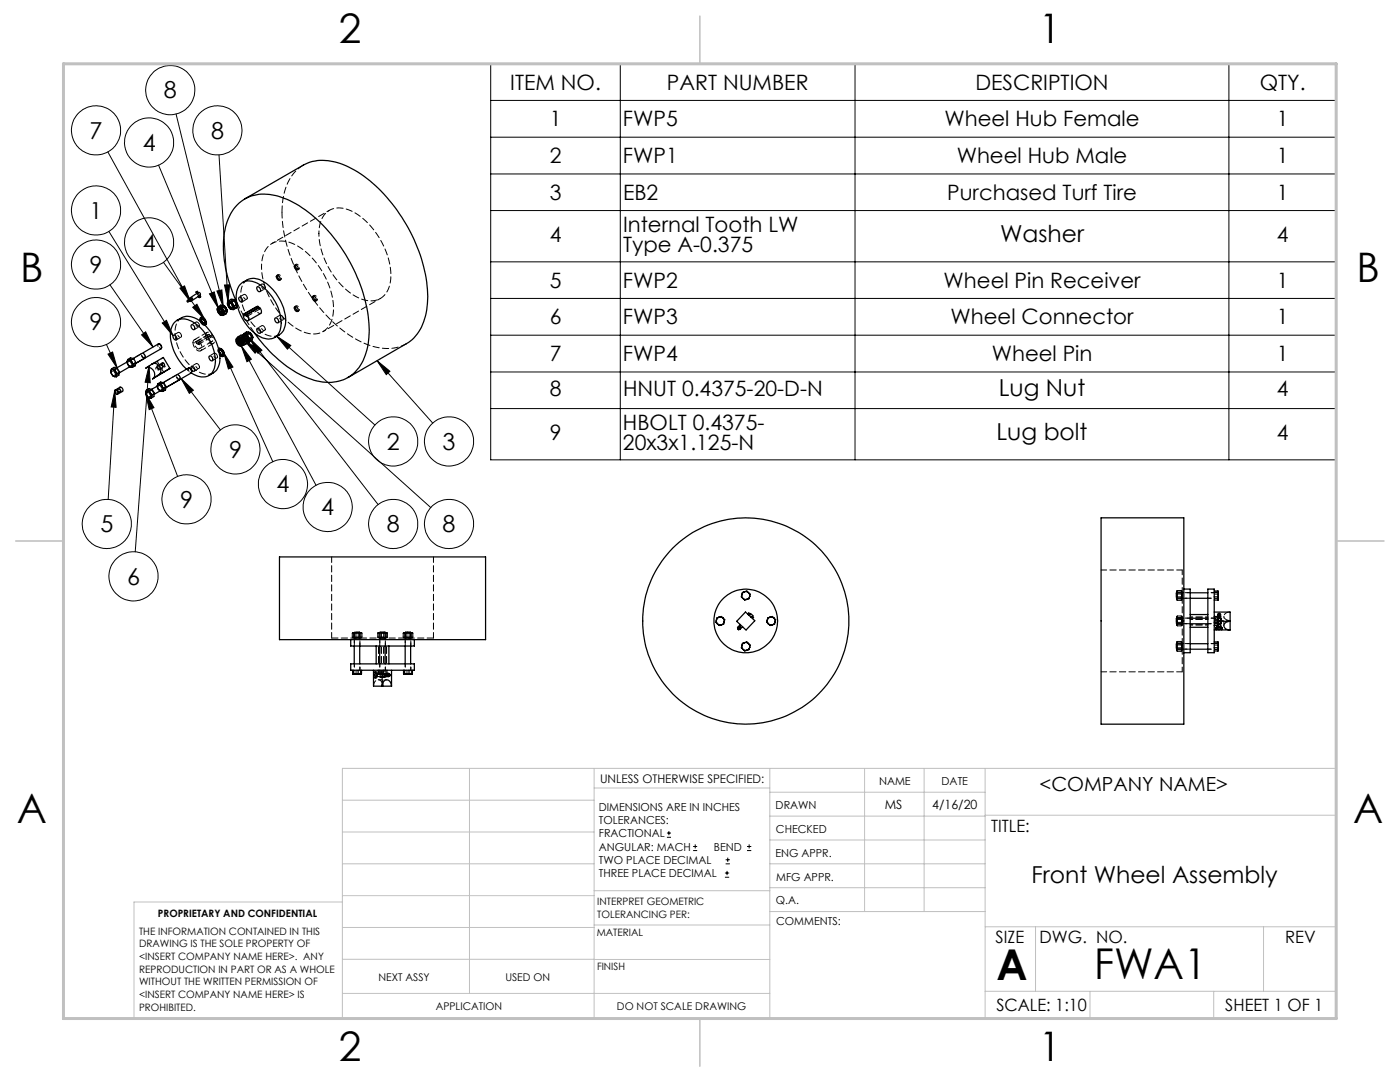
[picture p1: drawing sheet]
<svg xmlns="http://www.w3.org/2000/svg" width="279mm" height="216mm" viewBox="0 0 279 216" stroke-linecap="round" stroke-linejoin="round" font-family="sans-serif">
<defs><g id="words">
<g font-size="8.5">
<text x="198.9" y="195.5">A</text>
<text x="218.4" y="195.4">FWA1</text>
</g>
<g font-size="8.1">
<text x="67.6" y="8.5">2</text>
<text x="207.3" y="8.5">1</text>
<text x="4" y="56.2">B</text>
<text x="270.7" y="56.2">B</text>
<text x="3.3" y="164.1">A</text>
<text x="270" y="164.1">A</text>
<text x="67.6" y="211.7">2</text>
<text x="207.3" y="211.7">1</text>
</g>
<g font-size="4.7">
<text x="32.7" y="19.6">8</text>
<text x="17.9" y="27.7">7</text>
<text x="42.1" y="27.7">8</text>
<text x="28.5" y="30.1">4</text>
<text x="17.9" y="43.6">1</text>
<text x="28.5" y="50">4</text>
<text x="199.6" y="48.4">Washer</text>
<text x="17.9" y="54.4">9</text>
<text x="17.9" y="65.9">9</text>
<text x="199.3" y="79.1">Lug Nut</text>
<text x="77.2" y="89.7">2</text>
<text x="88.3" y="89.7">3</text>
<text x="198.9" y="87.9">Lug bolt</text>
<text x="45.7" y="91.3">9</text>
<text x="36" y="101.3">9</text>
<text x="55.2" y="98.3">4</text>
<text x="20" y="106.2">5</text>
<text x="64.1" y="102.8">4</text>
<text x="77.2" y="106.2">8</text>
<text x="88.3" y="106.2">8</text>
<text x="25.4" y="116.7">6</text>
<text x="205.8" y="176.3">Front Wheel Assembly</text>
</g>
<g font-size="4.2">
<text x="101.8" y="17.9">ITEM NO.</text>
<text x="133.1" y="17.9">PART NUMBER</text>
<text x="194.7" y="17.9">DESCRIPTION</text>
<text x="251.4" y="17.9">QTY.</text>
<text x="109.7" y="25.2">1</text>
<text x="124.3" y="25.2">FWP5</text>
<text x="188.5" y="25.2">Wheel Hub Female</text>
<text x="254.8" y="25.2">1</text>
<text x="109.7" y="32.5">2</text>
<text x="124.3" y="32.5">FWP1</text>
<text x="190.9" y="32.5">Wheel Hub Male</text>
<text x="254.8" y="32.5">1</text>
<text x="109.7" y="39.9">3</text>
<text x="124.3" y="39.9">EB2</text>
<text x="189" y="39.9">Purchased Turf Tire</text>
<text x="254.8" y="39.9">1</text>
<text x="124.3" y="46.2">Internal Tooth LW</text>
<text x="109.7" y="48.2">4</text>
<text x="124.3" y="50.3">Type A-0.375</text>
<text x="254.8" y="48.2">4</text>
<text x="109.7" y="57.4">5</text>
<text x="124.3" y="57.4">FWP2</text>
<text x="188.3" y="57.4">Wheel Pin Receiver</text>
<text x="254.8" y="57.4">1</text>
<text x="109.7" y="64.7">6</text>
<text x="124.3" y="64.7">FWP3</text>
<text x="189.7" y="64.7">Wheel Connector</text>
<text x="254.8" y="64.7">1</text>
<text x="109.7" y="72.1">7</text>
<text x="124.3" y="72.1">FWP4</text>
<text x="197.9" y="72.1">Wheel Pin</text>
<text x="254.8" y="72.1">1</text>
<text x="109.7" y="79">8</text>
<text x="124.3" y="79">HNUT 0.4375-20-D-N</text>
<text x="254.8" y="79">4</text>
<text x="109.7" y="87.8">9</text>
<text x="124.3" y="85.7">HBOLT 0.4375-</text>
<text x="124.3" y="89.8">20x3x1.125-N</text>
<text x="254.8" y="87.8">4</text>
</g>
<text font-size="3.9" x="207.5" y="157.8">&lt;COMPANY NAME&gt;</text>
<g font-size="3.4">
<text x="197.8" y="166">TITLE:</text>
<text x="198.7" y="188.1">SIZE</text>
<text x="207.5" y="188.1">DWG. NO.</text>
<text x="256.5" y="188.2">REV</text>
<text x="198.8" y="201.7">SCALE: 1:10</text>
<text x="244.5" y="201.7">SHEET 1 OF 1</text>
</g>
<g font-size="2.5">
<text x="176.6" y="161.4">MS</text>
<text x="186.1" y="161.4">4/16/20</text>
</g>
<text font-size="2.4" x="119.8" y="156.2">UNLESS OTHERWISE SPECIFIED:</text>
<g font-size="2.2">
<text x="119.5" y="161.8">DIMENSIONS ARE IN INCHES</text>
<text x="154.8" y="161.4">DRAWN</text>
<text x="175.4" y="156.6">NAME</text>
<text x="187.9" y="156.7">DATE</text>
<text x="119.5" y="164.4">TOLERANCES:</text>
<text x="119.5" y="167.1">FRACTIONAL</text>
<text x="154.9" y="166.3">CHECKED</text>
<text x="119.5" y="169.7">ANGULAR: MACH</text>
<text x="119.5" y="172.4">TWO PLACE DECIMAL</text>
<text x="142.5" y="169.7">BEND</text>
<text x="154.8" y="170.9">ENG APPR.</text>
<text x="119.5" y="175">THREE PLACE DECIMAL</text>
<text x="154.9" y="175.7">MFG APPR.</text>
<text x="154.9" y="180.4">Q.A.</text>
<text x="154.9" y="184.6">COMMENTS:</text>
</g>
<g font-size="2.1">
<text x="75.5" y="195.7">NEXT ASSY</text>
<text x="100.9" y="195.7">USED ON</text>
<text x="86.9" y="201.5">APPLICATION</text>
<text x="123.1" y="201.6">DO NOT SCALE DRAWING</text>
</g>
<g font-size="2">
<text x="31.5" y="182.9">PROPRIETARY AND CONFIDENTIAL</text>
<text x="119.2" y="180.6">INTERPRET GEOMETRIC</text>
<text x="119.2" y="183.1">TOLERANCING PER:</text>
<text x="27.8" y="186.5">THE INFORMATION CONTAINED IN THIS</text>
<text x="27.8" y="189">DRAWING IS THE SOLE PROPERTY OF</text>
<text x="27.8" y="191.6">&lt;INSERT COMPANY NAME HERE&gt;. ANY</text>
<text x="119.1" y="186.7">MATERIAL</text>
<text x="27.8" y="194.1">REPRODUCTION IN PART OR AS A WHOLE</text>
<text x="27.8" y="196.6">WITHOUT THE WRITTEN PERMISSION OF</text>
<text x="119.1" y="193.5">FINISH</text>
<text x="27.8" y="199.1">&lt;INSERT COMPANY NAME HERE&gt; IS</text>
<text x="27.8" y="201.7">PROHIBITED.</text>
</g>
</g></defs>
<g fill="none" stroke="#000" stroke-width=".2">
<path d="M97.9 12.7h168.8v79.1h-168.8zM123.8 12.7v79.1M170.6 12.7v79.1M245.3 12.7v79.1M21.5 30.3l16.5 29.8M31.6 32.9l12 28.6M35.1 22.8l9.5 38.4M43.7 30.9l1.8 29.2M97.9 27.4h168.8M97.9 34.7h168.8M97.9 20h168.8M21.7 46.2l12.8 20.8"/>
<path d="M21.9 56.8l8.7 12.5M32.6 52.4l8.2 11.3M35.9 57.5l.9-.5 1.2 3.1zM41.8 58.6l1-.4 .8 3.3zM43.3 58.1l1-.2 .3 3.3zM44.8 56.9l1-.1-.3 3.3zM97.9 42h168.8M97.9 52.2h168.8M97.9 59.5h168.8M21.2 68.7l2.2 4.7M21.6 70.7l.9-.5 .9 3.2zM22.9 78l.3 3.3-1-.1z"/>
<path d="M22.9 78l-1.3 21.7M28.3 66.8l.8-.6 1.5 3.1zM29.1 78.5l1.6 2.9-.9 .3zM29.1 78.5l6.4 16.6M29.7 73l.3 3.4-1-.1zM29.7 73l-2.7 37.1M32.4 64.5l.8-.6 1.3 3.1zM36.2 75.6l2.4 2.3-.8 .6zM36.2 75.6l7.8 10.2M38.5 61.3l.8-.6 1.5 3zM44.7 70.4l1.8 2.8-.9 .4zM44.7 70.4l9.7 21.7"/>
<path d="M48.2 69l2 2.7-.9 .5zM48.2 69l14.9 27.8M48.8 67.9l2.8 1.8-.7 .8zM48.8 67.9l37.2 33.4M49.8 67.6l2.5 2.3-.8 .6zM49.8 67.6l25.7 33.1M55.2 67.1l2.8 1.8-.6 .8zM55.2 67.1l19.6 17.7M75.2 72l2.6 2.1-.7 .7zM75.2 72l11.2 12.4M97.9 66.9h168.8M97.9 74.2h168.8"/>
<path d="M97.9 81.5h168.8M133.1 167.1h.8M133.1 166.2h.8M133.5 165.8v.9M138.3 169.7h.8M138.3 168.9h.8M138.7 168.5v.8M144.7 175h.8M144.7 174.2h.8M144.8 172.4h.9M144.8 171.6h.9M145.1 173.8v.8"/>
<path d="M145.2 171.1v.9M149.1 169.7h.8M149.1 168.9h.8M149.5 168.5v.8"/>
<circle cx="34" cy="18" r="4.9"/>
<circle cx="19.2" cy="26" r="4.9"/>
<circle cx="29.8" cy="28.4" r="4.9"/>
<circle cx="43.4" cy="26" r="4.9"/>
<circle cx="19.2" cy="52.8" r="4.9"/>
<circle cx="19.2" cy="42" r="4.9"/>
<circle cx="29.8" cy="48.4" r="4.9"/>
<circle cx="19.2" cy="64.3" r="4.9"/>
<circle cx="37.2" cy="99.6" r="4.9"/>
<circle cx="47" cy="89.7" r="4.9"/>
<circle cx="56.5" cy="96.6" r="4.9"/>
<circle cx="78.5" cy="88.1" r="4.9"/>
<circle cx="89.6" cy="88.1" r="4.9"/>
<circle cx="21.3" cy="104.6" r="4.9"/>
<circle cx="26.6" cy="115" r="4.9"/>
<circle cx="65.4" cy="101.2" r="4.9"/>
<circle cx="78.5" cy="104.6" r="4.9"/>
<circle cx="89.6" cy="104.6" r="4.9"/>
</g>
<g fill="none" stroke="#c0c0c0" stroke-width=".2">
<path d="M68.3 159.7h50.3M93.7 153.3v44.9M118.6 153.3v49.9M118.6 157.2h35M153.6 153.3v49.9M153.6 158.1h43M172.5 153.3v28.6M184.4 153.3v28.6M196.6 153.3v49.9M68.3 180h-41.6v23.2h240v-49.9h-198.4v49.9M68.3 166h50.3M68.3 178.7h50.3"/>
<path d="M68.3 172.4h50.3M118.6 177.7h35M153.6 162.8h43M153.6 177.1h43M153.6 172.4h43M153.6 167.6h43M196.6 162.7h70.1M68.3 198.2h85.3M68.3 191.4l85.3 .1M68.3 185.1h50.3M118.6 184.6h35M153.6 181.9h43"/>
<path d="M196.6 184.9h70.1M196.6 197.8h70.1M206.7 184.9v12.9M217.5 197.8v5.4M242.2 197.8v5.4M252.2 184.9v12.9"/>
</g>
<path d="M139.7 3.2v9.5M3.1 107.9h9.6M266.7 107.9h9.5M139.7 203.2v9.6" fill="none" stroke="#c0c0c0" stroke-width=".3"/>
<path d="M12.7 12.7h254v190.5h-254z" fill="none" stroke="#c0c0c0" stroke-width=".6"/>
<path d="M44.8 56.9l1-.1-.3 3.3zM48.2 69l2 2.7-.9 .5zM55.2 67.1l2.8 1.8-.6 .8zM75.2 72l2.6 2.1-.7 .7zM29.1 78.5l1.6 2.9-.9 .3zM22.9 78l.3 3.3-1-.1zM29.7 73l.3 3.4-1-.1zM32.4 64.5l.8-.6 1.3 3.1zM35.9 57.5l.9-.5 1.2 3.1zM36.2 75.6l2.4 2.3-.8 .6zM28.3 66.8l.8-.6 1.5 3.1zM21.6 70.7l.9-.5 .9 3.2zM44.7 70.4l1.8 2.8-.9 .4zM49.8 67.6l2.5 2.3-.8 .6zM48.8 67.9l2.8 1.8-.7 .8zM43.3 58.1l1-.2 .3 3.3zM41.8 58.6l1-.4 .8 3.3zM38.5 61.3l.8-.6 1.5 3z" fill="#000"/>
<g fill="none" stroke="#000" stroke-width=".25">
<path d="M48.9 39.7l11.6-6.8a10 10 0 0 1 9.7 .8 30.7 30.7 0 0 1 12.8 14.9 23.6 23.6 0 0 1 1.9 14.4 8.6 8.6 0 0 1-3.8 5.6l-11.7 6.8M37.5 59.9l-.2 .2 .1 .2 .2-.2M37.5 59.9v.2h.1M37.7 59.8h.2l.1 .2h-.1M37.8 59.8l-.3 .1M37.9 60l-.3 .1M39.1 58.3l.3-.2 .1 .3-.2 .2zM39.3 58.6l-1.6 1-.1 .3M39.6 59.1l-1.5 1h-.4M39.8 59.4l.2-.2zM39.9 58.9l.1 .3M39.9 58.9l-.3 .2 .2 .3"/>
<path d="M46.8 59.9l.3 .4M46.8 59.9l-.7-.2-.5 .3M46.8 59.9l-.6 .3M47.8 59.3a.6 .6 0 0 1 .5 .3 .6 .6 0 0 1-.1 .7l-.2-.1a.65 .65 0 0 1-.2-.9zM48.4 56.3l1-.5a3.3 3.3 0 0 1 3.4 .6 9.5 9.5 0 0 1 4.1 8.6 2.75 2.75 0 0 1-1.2 1.9l-.9 .4M51.3 57.2a.6 .6 0 0 1 .6 .4 .6 .6 0 0 1-.1 .6 .68 .68 0 0 1-.5-1zM55.2 55a.55 .55 0 0 1 .6 .3 .55 .55 0 0 1-.1 .7 .74 .74 0 0 1-.5-1zM55.4 54.9v.1a.75 .75 0 0 0 .5 .8M58.8 52.9a.6 .6 0 0 1 .6 .3 .6 .6 0 0 1-.1 .7 .68 .68 0 0 1-.5-1zM59 52.9a.74 .74 0 0 0 .5 .8M62.4 59.2a.58 .58 0 0 1 .6 .2 .58 .58 0 0 1-.1 .7h-.1a.74 .74 0 0 1-.4-.9zM62.6 59.1l.1 .5 .4 .4"/>
<path d="M22.1 73.9l.2 .8M22.3 73.6l.2 .1M22.3 73.6l-.2 .3M22.3 74.7l.5 .4M22.5 73.7l.6 .5M22.5 73.7h-.2l-.2 .2M22.5 73.7h.4M22.8 75.1l.4 .1M22.9 73.7l.2 .5M23 77.9a.48 .48 0 0 1 .5 .2 .48 .48 0 0 1-.2 .6l-.2-.1a.6 .6 0 0 1-.1-.7zM23 77.9l1-.6a.56 .56 0 0 1 .4 .8l-1 .6M23.1 74.2l.3 .3"/>
<path d="M23.1 74.2l.1 .7M23.2 74.9l-.1 .2h-.3M23.2 74.9v.3M23.4 74.5l-.2 .4M23.4 73.4l-.5 .3M23.4 73.4l.4 .8M23.4 73.4l-.6-.1-.5 .3M23.8 74.2l-.4 .3M23.8 74.2l-.1 .7-.5 .3M25.4 72.1l.2 .7M25.4 72.1v.3l.2 .4M25.4 72.2l-2.1 1.2"/>
<path d="M25.5 71.7l.3 .1M25.5 71.7l-.1 .4M25.6 72.8l.5 .4M25.8 71.8h-.2l-.2 .3M25.8 71.8l.5 .5M25.8 71.8l.3 .1M25.9 73.2l-2.1 1.2M26.1 73.2l.4 .1M26.1 71.9l.2 .4M26.3 72.3l.2 .7M26.3 72.3l.3 .3M26.5 73v.3"/>
<path d="M26.5 73l-.2 .2h-.2M26.6 72.6l-.1 .4M26.7 71.5l-.6 .4M26.7 71.5l.4 .9M26.7 71.5l-.7-.1-.5 .3M27.1 72.4l-.5 .2M27.1 72.4l-.1 .6-.5 .3M28.9 71.5h.1M29.1 78.2l.2 .8M29.1 78.2v.3l.2 .5M29.2 77.9l.3 .1M29.2 77.9l-.1 .3"/>
<path d="M29.3 79l.5 .4M29.5 78l.5 .4M29.5 78h-.2l-.2 .2M29.5 78h.3M29.8 79.4h.4M29.8 78l.2 .4M30 78.4l.3 .4M30 78.4l.2 .8M30.2 79.2l-.2 .2h-.2M30.2 79.2v.2M30.3 78.8l-.1 .4M30.3 72.6a1.28 1.28 0 0 1 1.6 .6 1.28 1.28 0 0 1-.3 1.6"/>
<path d="M30.3 72.6l-1.2 .8a1.32 1.32 0 0 1 1.5 .6 1.32 1.32 0 0 1-.1 1.6M30.3 72.6l2.3-1.3 1.3 2.2M30.4 77.7l-.6 .3M30.4 77.7l.4 .8M30.4 77.7l-.7-.1-.5 .3M30.8 78.5l-.5 .3M30.8 78.5l-.1 .6-.5 .3M31.4 77l-1.1 .7M31.4 76.9l.2 .7M31.5 76.6h.3M31.5 76.6l-.1 .3M31.6 77.6l.5 .5"/>
<path d="M31.8 76.6l-.3 .1-.1 .2M31.8 76.6l.5 .5M31.8 76.6l.4 .1M31.9 68.7l.2 .2M32 78l-1.2 .7M32.1 68.9l-.5-.3-5 2.9M32.1 68.9l.1 .3-.1 .4-5 2.9 1.8-1M32.1 68.9l.1 .5M32.1 78.1h.4M32.2 76.7l.1 .4M32.3 72.8l.2 .2M32.3 77.1l.3 .4"/>
<path d="M32.3 77.1l.2 .7M32.5 77.8l-.1 .2-.3 .1M32.5 77.8v.3M32.6 77.5l-.1 .3M32.7 76.4l-.5 .3M32.7 76.4l.5 .8M32.7 76.4l-.6-.2-.6 .4M33.2 77.2l-.6 .3M33.2 77.2l-.2 .6-.5 .3M33.9 73.5l-3.5 2.1 1.2-.8M33.9 73.5l-2.3 1.3M34.6 66.9a.58 .58 0 0 1 .6 .3 .58 .58 0 0 1-.1 .7l-.1-.1a.77 .77 0 0 1-.4-.9z"/>
<path d="M35.3 63.9l.9-.5a3.7 3.7 0 0 1 4.2 1 9.5 9.5 0 0 1 3.4 8.2 2.56 2.56 0 0 1-1.2 1.8l-.9 .5M35.8 75.7l-2.7 1.6 5-2.9a.65 .65 0 0 0-.5-1l-5 2.9M37.2 73.7a9.5 9.5 0 0 1-3.1-7.9 2.56 2.56 0 0 1 4.1-1.7 9.5 9.5 0 0 1 4.7 8.7 2.57 2.57 0 0 1-4.1 2l-.6-.4M37.9 73.5l.2 .2 .2 .4M38.2 73.1a.6 .6 0 0 1 .6 .3 .6 .6 0 0 1-.1 .7 .68 .68 0 0 1-.5-1zM38.2 64.8a.6 .6 0 0 1 .6 .3 .6 .6 0 0 1-.1 .7h-.1a.75 .75 0 0 1-.4-1zM38.3 74.1v.1M39.9 64.1a.48 .48 0 0 1 .2-.8 .48 .48 0 0 1 .7 .3 .96 .96 0 0 1 .1 1.3M40 63.7l.1-.1 .1 .1M40 64l.1 .1M40 63.7l.1 .1M40.1 63.4a.97 .97 0 0 1 .9 .4 .97 .97 0 0 1 0 1l-.1 .1"/>
<path d="M40.1 63.9v.1M40.1 63.7h-.1M40.1 63.7l.1 .1M40.1 64.1l.1 .1M40.1 63.8v.1M40.1 63.9l-.1 .1M40.1 63.6v.1M40.1 64h.2M40.1 64h-.1M40.2 63.8l-.1 .1M40.2 64.2l.1 .1M40.2 64.2h.1"/>
<path d="M40.2 63.8h-.1M40.3 64l-.1 .2M40.3 64l-.2 .1M40.3 63.7h-.1M40.3 63.7h.1M40.3 63.5l.2 .2M40.3 63.5h-.1l.1 .2M40.3 64.3l.2 .1M40.3 63.5l-.1 .2M40.5 64.4l-.1 .1M40.5 64.4v.1M40.5 63.7v-.1l.3 .3"/>
<path d="M40.5 64.6h.2M40.6 64.6h.1M40.6 63.7h-.1M40.6 63.6v.1M40.7 64.6l.1 .1M40.7 64.6h-.1M40.7 64.7h.1M40.8 63.9l.2 .3-.1 .1M40.8 63.9h.1M40.9 64.3v.3h-.2l.2-.1M40.9 64.3h.1M41.8 71a.6 .6 0 0 1 .6 .3 .6 .6 0 0 1-.1 .7 .68 .68 0 0 1-.5-1z"/>
<path d="M43.4 61.6a1.23 1.23 0 0 0 .8 1.3M43.4 61.6v.3M43.5 61.2a1.06 1.06 0 0 1 1.1 1.6h-.1M43.5 61.2l-.1 .4M43.6 61.3a.95 .95 0 0 1 1.1 1.2 .46 .46 0 0 1-.5 .4 .46 .46 0 0 1-.4-.4 1.08 1.08 0 0 1-.2-1.2zM43.6 61.3l-.2 .3M43.6 61.6l.1-.1 .1 .2M43.6 62h.1M43.6 61.6l.1 .1M43.7 69.9l.1 .1M43.7 61.8v.1M43.7 70h.1"/>
<path d="M43.7 69.9h.1M43.7 61.6h-.1M43.7 61.6l.1 .1M43.7 61.9l-.1 .1M43.7 61.9h.1M43.7 70v.1M43.7 62l.1 .1M43.7 62.2l.2 .1M43.7 61.7v.1M43.7 61.8h-.1v.2M43.7 61.6h.1M43.8 61.7a.61 .61 0 0 1 .5 .8"/>
<path d="M43.8 70.3v.1M43.8 70.4h.1M43.8 70.4l.2 .3M43.8 70l-.1 .1M43.8 70.6l.3 .1M43.8 61.7l-.1 .1M43.8 61.9l.1 .2M43.8 62.2l.1 .1M43.8 70h-.1M43.8 62.1l-.1 .1M43.8 61.7h-.1M43.8 61.9l-.1 .1"/>
<path d="M43.8 62.2h-.1M43.9 61.6a.77 .77 0 0 1 .4 .9M43.9 62.7l.3 .2M43.9 70.9a.46 .46 0 0 0 .6 .3 .46 .46 0 0 0 .2-.7 .99 .99 0 0 0-1.1-.9 .94 .94 0 0 1 1 .5 .94 .94 0 0 1-.1 1M43.9 69.9l-.1 .1M43.9 61.6l-.1 .1M43.9 61.6h.1M43.9 69.9h.1M43.9 62.3l.1 .1M43.9 62.3h.2M43.9 69.7v.2M43.9 61.5v.1"/>
<path d="M43.9 62.1h-.1M43.9 62.1l-.1 .1M43.9 69.7l.2 .2M43.9 61.5l.2 .1M44 70.8h.2M44 62.4v.1M44 70.7v.1M44.1 69.9v-.1l.2 .3M44.1 70.7v.1M44.1 61.6v-.1l.2 .3M44.1 62.5h.1M44.1 70.7h-.1"/>
<path d="M44.1 62.3v.2M44.1 62.3l-.1 .1M44.1 62.5h-.1M44.1 62.5v.1l-.1-.1M44.1 62.5h.2M44.1 69.9h.1M44.1 61.6h.1M44.2 62.9h.4M44.2 70.8l.1 .1M44.2 62.5l.1 .2M44.3 70.8l.1 .1h-.1M44.3 70.8h-.3"/>
<path d="M44.3 62.5l.1 .2h-.1M44.3 70.8h-.1M44.3 62.5h-.1M44.3 62.5h.1M44.4 70.8h.1M44.3 70.1l.3 .4-.1 .1M44.3 70.9h.1M44.3 61.8l.3 .4-.1 .1M44.3 62.6h.1M44.3 70.1h.1M44.3 61.8h.1M44.3 62.6v.1"/>
<path d="M44.4 62.5h-.1M44.4 62.5h.1M44.5 62.8l-.3 .1M44.5 70.6v.2h-.1M44.5 62.3v.2h-.1M44.6 62.8v.1M44.6 70.5l-.1 .1M44.6 62.2l-.1 .1M44.8 61.1l.3 .4M44.8 61.1l-.7-.2-.6 .3M44.8 61.1l-.6 .2M45.1 61.5l.2 .4"/>
<path d="M45.3 62l-.2 .6-.5 .3M45.3 61.9l-.5 .3M45.3 61.9h.1M45.4 60.4a1.4 1.4 0 0 0 .8 1.3M45.4 60.4v.4M45.6 60l.2 .1M45.6 60l-.2 .4M45.7 60.5a.55 .55 0 0 1 .6 .3 .55 .55 0 0 1-.2 .7 .71 .71 0 0 1-.4-1zM45.8 60.5a.48 .48 0 0 1 .5 .3 .48 .48 0 0 1-.1 .6 .68 .68 0 0 1-.4-.9zM45.8 60.1l.6 .6M45.8 60.1h-.2l-.2 .3M45.8 60.1l.4 .1"/>
<path d="M45.9 61.6h.1M45.9 61.6l.3 .1M46.2 61.7l.4 .1M46.2 60.2l.2 .5M46.4 60.7l.4 .4M46.4 60.7l.2 .8M46.6 61.5l-.2 .2h-.2M46.6 61.5v.3M46.8 61.1l-.2 .4M47.1 60.3l.2 .4M47.1 60.3l.2 .5M47.2 60.3a25 25 0 0 1-2.3-14.4 7.9 7.9 0 0 1 7.3-7.2 15.6 15.6 0 0 1 9.9 4.1 32.7 32.7 0 0 1 11.6 23.1 11.6 11.6 0 0 1-3.1 8.6 8.6 8.6 0 0 1-9.1 1 25 25 0 0 1-10.7-9"/>
<path d="M47.2 67.5a.94 .94 0 0 1 1 .5 .94 .94 0 0 1-.1 1M47.2 67.5a.98 .98 0 0 1 .9 .5 .98 .98 0 0 1 0 1.1 1.06 1.06 0 0 1-.9-1.6zM47.2 67.9l.1-.1 .1 .1M47.2 60.5a3.8 3.8 0 0 1 1.4-4.2 4.1 4.1 0 0 1 4.4 1.4 9 9 0 0 1 2.9 8.2 2.53 2.53 0 0 1-3.9 1.3 10 10 0 0 1-4.7-6.3M47.2 68.2h.1M47.2 67.9l.1 .1M47.3 68.1h-.1v.1M47.3 67.8h.1M47.3 68.1v.1M47.3 60.7l-.5 .4M47.3 67.8l-.1 .1M47.3 68.2h-.1"/>
<path d="M47.3 68.2h.1M47.3 60.8l-.1 .7-.6 .3M47.3 68v.1M47.3 68.2l.1 .2M47.4 67.9l.4 .8M47.4 68.4l.2 .2M47.4 67.8h.1M47.4 68.4h-.1l.1 .1 .3 .1M47.4 67.9l-.1 .2M47.4 68.2v.2M47.4 68.2h-.1M47.4 67.9l-.1 .1"/>
<path d="M47.5 67.8h-.1M47.5 67.7l-.1 .1M47.5 67.7l.2 .1M47.6 67.2l.2 .1M47.6 67.2l-.2 .3M47.6 68.6v.1M47.6 67.8l.1 .4 .3 .4M47.6 67.8l.2 .6 .2 .1M47.6 68.7h.1M47.7 67.8v-.1l.2 .3M47.7 68.6h-.1M47.7 68.6l-.1 .1"/>
<path d="M47.7 67.8l.1 .4 .2 .3M47.7 68.7v.1l-.1-.1M47.7 68.7h.1M47.7 68.7h.2M47.7 67.8h.1M47.8 68.7v.2M47.8 67.3l.6 .5M47.8 67.3l-.4 .1M47.8 67.3h.4M47.9 67.6a.78 .78 0 0 1 .5 .9M47.9 68.7v.1M47.9 68.7h-.1"/>
<path d="M47.9 67.6l.3 .2M47.9 68.7l-.1 .2M47.9 68.8l-.1 .1M47.9 68.8h.1M47.9 68l.3 .5h-.2M47.9 68h.1M48 68.5l.1 .3-.2-.1M48 68.7h-.1M48.2 68.4l-.2 .1M48.2 67.3l.2 .5M48.3 68.1l.1 .3M48.4 67.8l.4 .4"/>
<path d="M48.4 67.8l.2 .8M48.5 67.2l-.3 .1M48.5 67a1.3 1.3 0 0 0 .8 1.3M48.5 67v.3M48.5 66.9h-.4l-.5 .3M48.6 68.6l-.3 .3h.3M48.6 68.6v.3M48.6 66.6l.3 .1M48.6 66.6l-.1 .4M48.8 68.2l-.2 .4M48.8 67a.61 .61 0 0 1 .6 .3 .61 .61 0 0 1-.1 .7 .72 .72 0 0 1-.5-1zM48.8 67.1a.51 .51 0 0 1 .6 .2 .51 .51 0 0 1-.1 .6 .63 .63 0 0 1-.5-.8z"/>
<path d="M48.9 66.7h-.2l-.2 .3M48.9 66.7l.6 .5M48.9 66.7h.4M48.9 62.6a.48 .48 0 0 0-.4 .3 .48 .48 0 0 0 .2 .6 .51 .51 0 0 0 .4 .5 .51 .51 0 0 0 .6-.4l-.4-.8M48.9 68.1h.1M48.9 62.6v.3M49 68.1l-.2 .1M49 68.1h.1M49 68.1l.3 .2M49.3 68.3h.4M49.3 68.3l-.2 .3-.5 .3M49.3 62.8l2.5-1.5a.87 .87 0 0 1 .2 1.2l-2.5 1.5"/>
<path d="M49.3 62.8v.3l-.4-.2M49.3 66.7l.2 .5M49.5 67.2l.3 .4M49.5 67.2l.2 .8M49.7 68l-.2 .2-.2 .1M49.7 68v.3M49.8 67.6l-.1 .4M49.9 66.4l.3 .4M49.9 66.4l-.7-.1-.6 .3M49.9 66.4l-.6 .3M50.2 66.8l.2 .5M50.2 66.8l.2 .4"/>
<path d="M50.4 67.3h.1M50.4 67.3l-.6 .3M50.4 67.3l-.2 .7-.5 .3M51.3 65.5a.6 .6 0 0 1 .6 .3 .6 .6 0 0 1-.1 .7 .68 .68 0 0 1-.5-1zM51.5 61.1l-2.8 1.5M51.5 61.1v.4M51.5 61.1l-2.6 1.5M51.5 61.5l-2.6 1.4M54.9 63.4a.61 .61 0 0 1 .6 .4 .61 .61 0 0 1-.1 .6 .66 .66 0 0 1-.5-1zM58.8 61.2a.6 .6 0 0 1 .6 .3 .6 .6 0 0 1-.1 .7 .66 .66 0 0 1-.5-1zM59 61.2a.81 .81 0 0 0 .5 .9M55.8 111.1h41.1v16.5h-41.1z"/>
<path d="M148.1 118.6v.5l.2 .3M148.1 118.6l-.1 .5 .3 .3M148.3 119.4l.3 .2h.4M148.3 119.4l.3 .3 .4-.1M148.6 118.1h.5l.3 .2M148.6 118.1l.4-.2 .4 .4M148.6 118.1l-.4 .2-.1 .3M148.6 118.1a.45 .45 0 0 0-.5 .5M149.4 118.3l.3 .3-.1 .4M149.4 118.3l.2 .7M149.6 119a.47 .47 0 0 1-.6 .6M149.6 119l-.6 .6"/>
<path d="M219.7 103.3h16.6v41.2h-16.6zM236.3 117.5h1.2v12.7h-1.2M237.5 118.3h3.6M237.5 119.4h3.6M241.1 117.5h1.2v12.7h-1.2zM242.3 117.9h.8v.2M242.3 119.1h.8M242.3 118.2h.8M242.3 119.7h.8M243.1 118.2v.4M243.1 119.1v.3M243.1 118v.1"/>
<path d="M243.1 118.6v.5M243.1 118.6v.8M243.1 118.1v.1M243.1 118.1v.5M243.1 119.4v.3M70 127.6v1.3h12.7v-1.3M70 132.5h12.7v1.2h-12.7zM70.4 133.7l.1 .8M70.4 134.5h.1M70.5 134.5h.5M70.6 134.5h.4M70.6 134.5h-.1"/>
<path d="M70.6 133.7v.8M70.7 128.9v3.6M71 134.5h.8M71.5 134.5h-.5M71.5 134.5h.3M71.5 133.7v.8M71.8 128.9v3.6M72.1 134.5h-.3M72.1 133.7v.8M74.5 133.7v3.2h1.8M75.1 128.9v3.6M75.5 133.7l.1 .8"/>
<path d="M75.5 134.5h.1M75.6 134.5h.5M75.7 134.5h.4M75.7 134.5h-.1M75.7 133.7v.8M75.8 128.9v3.6M76.1 134.5h.8M76.3 136.9a.93 .93 0 0 1 .4-1 .93 .93 0 0 1 1.1 .1l.3 .9M76.3 134.5v2.4M76.3 136.5l.1 .4h1.7M76.6 134.5h-.5M76.6 134.5h.3"/>
<path d="M76.6 133.7v.8M76.8 134.5v.4l.1-.4M76.9 134.5h.2M76.9 128.9v3.6M77 134.9l.2 .1h.3M77.1 134.5l.1 .3-.4 .1M77.1 134.5h.1M77.2 134.5h-.3M77.2 134.5h.1M77.2 134.4h.3M77.2 133.7v.8M77.3 134.5a.26 .26 0 0 1 .4 0 .26 .26 0 0 1 0 .4 .26 .26 0 0 1-.4 0z"/>
<path d="M77.6 128.9v3.6M77.7 134.5l.2 .2-.2 .2M78.1 133.7v3.2M80.5 133.7l.1 .8M80.6 134.5h.1M80.6 134.5h.6M80.8 134.5h.4M80.8 134.5h-.2M80.8 133.7v.8M80.9 128.9v3.6M81.2 134.5h.8M81.6 134.5h.4"/>
<path d="M81.6 134.5h-.4M81.6 133.7v.8M82 128.9v3.6M82.3 134.5h-.3M82.3 133.7v.8M143 123.7v.4l.2 .4M143 123.7l-.1 .5 .3 .3M143.2 124.5a.44 .44 0 0 0 .8 .2M143.2 124.5l.3 .2h.5M143.5 123.2l-.3 .2-.2 .3M143.5 123.2l-.4 .1-.1 .4M143.5 123.2h.5l.3 .1"/>
<path d="M143.5 123.2a.46 .46 0 0 1 .8 .1M144.3 123.3l.2 .8M144.3 123.3l.3 .3-.1 .5M144.5 124.1l-.5 .6M144.5 124.1l-.1 .4-.4 .2M147.4 125.3a.17 .17 0 0 1 .2-.2 .17 .17 0 0 1 .1 .2l-.1 .1M147.4 125.3l-.2 .2 .2 .2 .2-.3M147.4 125.3l.2 .1M147.5 125.2l.1-.2 .2 .1-.1 .2M147.7 124.6l-.5 .6 .1 .1M148.1 128.8l-.1 .5 .3 .3M148.1 128.8v.4l.2 .4"/>
<path d="M148.2 125.1l-.6 .5-.1-.1M148.3 129.6a.44 .44 0 0 0 .7 .2M148.3 129.6l.3 .2h.4M148.6 128.2h.5l.3 .2M148.6 128.2a.46 .46 0 0 1 .8 .2M148.6 128.2l-.4 .2-.1 .4M148.8 122.1l1.8 1.8-1.7 1.8-1.9-1.7zM149.4 128.4l.2 .8M149.4 128.4l.3 .3-.1 .5M149.5 122.8h.1M149.6 129.2l-.6 .6M149.6 129.2l-.1 .4-.5 .2"/>
<path d="M149.7 122.5l-.2 .3M149.7 122.5l.1-.1 .4 .4-.1 .2M149.7 122.5l-.3-.2-.2 .3M149.9 123.2h.1M150.1 123l-.2 .2M150.1 123l.3 .2-.2 .2M153.1 123.7v.4l.3 .4M153.1 123.7v.1a.45 .45 0 0 0 .3 .7M153.4 124.5l.2 .2h.5M153.4 124.5l.3 .3 .4-.1M153.7 123.2l-.4 .2-.2 .3M153.7 123.2l-.5 .1-.1 .4"/>
<path d="M153.7 123.2h.5l.2 .1M153.7 123.2l.4-.2 .3 .3M154.4 123.3a.47 .47 0 0 1 .3 .8M154.4 123.3l.3 .8M154.7 124.1l-.1 .4-.5 .2M154.7 124.1l-.6 .6M237.5 128.4h3.6M237.5 129.5h3.6M237.5 123.4h3.6M237.5 124.5h3.6M237.5 122.6h3.6M237.5 125.2h3.6"/>
<path d="M242.3 128.1h.8v.1M242.3 123h.8v.2M242.3 129.9h.8M242.3 129.3h.8M242.3 128.4h.8M242.3 124.8h.8M242.3 124.2h.8M242.3 123.3h.8M242.3 122.1h3.2v3.6M242.3 125.7h3.2M242.6 125.4l.1-.1 .2 .1M242.6 125.4v.2"/>
<path d="M242.7 125.5l.2 .1h-.2zM242.9 125.4v.2M243 125.3l-.1 .1M243 124.8v.5M243 125.3v.1M243 125.1h-.3l-.1 .3M243 125.3a.25 .25 0 0 1 .4-.1 .25 .25 0 0 1 0 .4h-.3l-.1-.2zM243.1 129.3v.3M243.1 128.4v.4M243.1 124.2v.3M243.1 123.3v.4M243.1 128.2h.1"/>
<path d="M243.1 123.1h.1M243.1 129.6v.3M243.1 128.8v.5M243.1 128.8v.8M243.1 128.2v.2M243.1 128.2v.6M243.1 124.5v.3M243.1 123.7v.5M243.1 123.7v.8M243.1 123.2v.1M243.1 123.2v.5M243.1 124h2.4a.92 .92 0 0 0-1 .3 .92 .92 0 0 0-.1 1l.5 .3 .6 .1"/>
<path d="M243.1 124.6l.4 .1 .1 .4M243.1 123.1v.1M243.6 125.1l.3 .3M243.6 125.3l.1 .1M243.6 125.1v.2M243.6 125.3v.1M243.7 125.4v-.1l.2 .1M243.7 125.4v.2M243.7 125.5l.2 .1-.1 .1zM243.9 125.4v.2"/>
<circle cx="39.7" cy="58.6" r=".3"/>
<circle cx="23.8" cy="77.9" r=".28"/>
<circle cx="32.6" cy="72.8" r=".29"/>
<circle cx="148.8" cy="123.9" r="20.6"/>
<circle cx="148.8" cy="123.9" r="6.3"/>
</g>
<g fill="none" stroke="#000" stroke-width=".2" stroke-dasharray="1.3 .6" stroke-dashoffset=".4">
<path d="M38.1 59.6v.1l.1 .1 .1-.2h-.2M38.2 59.5v.2h.2v-.1l-.2-.1M38.4 59.6l-.2-.1 .1 .3 .1-.2M29 71.2a.42 .42 0 0 0-.1-.5 .42 .42 0 0 0-.6 0 .44 .44 0 0 0 .2 .5 .44 .44 0 0 0 .5 0M31.4 73a.49 .49 0 0 1 .5 .3 .49 .49 0 0 1-.1 .5h-.1a.6 .6 0 0 1-.3-.8M36 75.5a.42 .42 0 0 0-.2-.5 .42 .42 0 0 0-.5 0 .44 .44 0 0 0 .1 .5 .44 .44 0 0 0 .6 0M38.1 60.1a.33 .33 0 0 0 0-.4 .33 .33 0 0 0-.4-.1M44.3 62l-.2-.8M44.3 62.5l.6-.4M44.4 61.3l-.6 .4M44.4 61.8l-.6-.5M44.6 62.6l-.2-.8"/>
<path d="M44.9 62.5l-.6-.5M46.1 60l.2 .8M46.3 61.3l.6-.3M46.4 60.1l-.6 .4M46.9 61.3l-.6-.5M48.3 68l-.2-.8M48.3 68.5l.6-.4M48.4 67.3l-.6 .3M48.5 66.9l.6 .5M48.9 68.5l-.6-.5M49.1 67.4l.2 .8M49.4 67.3l-.2-.8"/>
<path d="M49.4 67.9l.6-.4M49.5 66.6l-.6 .4M50 67.8l-.6-.5M234.9 118.6v.9M234.9 119.3h.9M235 119.1h.7M235 119.8h.7M235 118.1h.7M235 117.8h.7M235 118.5h.7M235 119.5h.7M235.8 118.3h-.9"/>
<path d="M242.4 118.5h.7M242.4 119.4h.7M70.3 126.3v.8M70.5 126.3v.8M70.8 126.3v.9M71 126.2h.9M71 126.3v.8M71.1 133.7v.8M71.5 126.3v.8M71.8 127.2v-.9M71.9 133.7v.8M72 126.3v.8"/>
<path d="M72.2 126.3v.8M75.4 126.3v.8M75.6 126.3v.8M75.9 126.3v.9M76 135.2h.8M76.1 126.2h.8M76.1 126.3v.8M76.1 133.7v.8M76.3 133.7v.8M76.6 126.3v.8M76.7 126.1h-.8M76.8 127.2v-.9"/>
<path d="M77 133.7v.8M77.1 126.3v.8M77.3 126.3v.8M77.7 134.7l-.2 .1v-.3l.2 .2M80.5 126.3v.8M80.7 126.3v.8M80.9 126.3v.9M81.2 126.2h.8M81.2 126.3v.8M81.2 133.7v.8M81.7 126.3v.8M81.9 127.2v-.9"/>
<path d="M82 126.2h-.7M82.1 133.7v.8M82.2 126.3v.8M82.4 126.3v.8M234.9 124.5v-.8M234.9 129.6v-.8M234.9 129.5h.9M234.9 124.4h.9M235 123.2h.7M235 124.2h.7M235 124.9h.7M235 122.9h.7"/>
<path d="M235 123.6h.7M235 124.6h.7M235.7 130h-.7M235.7 129.3h-.7M235.7 128.3h-.7M235.7 128h-.7M235.7 128.7h-.7M235.7 129.7h-.7M235.8 128.5h-.9M235.8 123.4h-.9M242.4 128.7h.7M242.4 129.6h.7"/>
<path d="M242.4 123.6h.7M242.4 124.5h.7M242.4 124h.8M242.4 123.8h.8M243.2 124h-.1a.2 .2 0 0 0-.1 .3 .2 .2 0 0 0 .3 .1M243.3 123h.2l-.2 .2-.2-.2h.2M243.3 122.5l-.1 .2h.3l-.2-.2M243.3 122.5l.2-.1-.2-.1-.2 .1 .2 .1M243.3 124.4a.22 .22 0 0 0 .3-.2 .22 .22 0 0 0-.2-.2M243.6 124.8a.34 .34 0 0 1-.3 .2 .34 .34 0 0 1-.3-.2M243.8 124.4v-.8"/>
</g>
<g fill="none" stroke="#000" stroke-width=".2" stroke-dasharray="1.3 .6">
<path d="M60.5 32.9a9.6 9.6 0 0 0-4.2 8.1v1.4M37.5 59.9h.1M37.5 59.9l.2 .1v.1M37.6 59.8l.2 .3M37.7 59.6h.1M37.9 60l.4-.2M38 60l.3-.3M38.2 59.5l-.4 .2M38.2 59.5l.1 .2-.1-.2M38.2 59.5h.1M38.2 59.5l-.1 .1M38.3 59.8l.1-.1"/>
<path d="M38.3 59.7v-.2M38.4 59.7v-.2h-.2M39.2 58.2l-.1 .1M39.3 58.5v.1M39.4 58.1l-.2 .1M39.5 58.4l-.2 .2M39.6 58.4h.1M39.6 59.1l.3-.2M39.6 59.1h.1M39.9 58.9h.1M46.1 59.7v.3M46.5 59.7l.4 .2"/>
<path d="M55.5 54.8l-.2 .1M55.8 55.9l.3-.1M59.1 52.7l-.2 .2M59.4 53.8l.3-.1M62.7 59l-.2 .1M22.6 73.9l-.5 .3M23.1 74.7l-.5 .3M23.3 73.4l-.3 .2M23.5 74.6l.3-.2M23.5 77.7l-.3 .2M23.6 78.4l.3-.2M23.9 77.7l.1-.4"/>
<path d="M24 77.3h.1M24.5 78.1l-.5-.2M25.9 72l-.5 .3M26.4 72.8l-.5 .3M26.6 71.5l-.3 .2M26.8 72.7l.3-.2M28.7 70.6l-.1-.1M28.9 71.5l.1-.2M29 71.2h.1M29.6 78.2l-.5 .3M30.1 79l-.5 .3M30.3 77.7l-.3 .2"/>
<path d="M30.4 75.6l.1-.1M30.5 78.8l.3-.2M31.5 73.9l.5-.3M31.6 73l-.4 .3M31.9 76.9l-.5 .3M32 73.4v.2M32.3 73.3l.2-.3M32.3 73.3l.5-.2M32.4 72.8v-.4M32.4 77.6l-.5 .3M32.4 72.5l-.4 .3M32.6 76.3l-.3 .2"/>
<path d="M32.8 77.5l.3-.2M35.6 74.8h.1M35.9 75.7l.1-.1M36 75.5v-.1M37.4 60l.2 .1-.1 .1M37.9 60l-.2-.2M37.9 73.5h-.1M39.2 68.5l.4 .2M39.2 68.2v.3M39.6 68.7v-.3M39.9 64l.2 .4M40.1 63.8v.1"/>
<path d="M40.2 64.2v.2M40.2 64.2h.1M40.2 63.6h-.1M40.2 63.6h.1M40.2 63.9l-.1-.1M40.2 64.4l.1-.1M40.3 64.3h.1M40.3 63.7l-.1-.1M40.3 63.5h-.1M40.3 63.5h.1M40.3 64.3l-.1 .1M40.3 64.3l.1 .1"/>
<path d="M40.3 63.6v.1M40.4 63.6l-.1 .1M40.4 64.6h.1M40.4 64.4v.2M40.4 63.5h-.1M40.4 64.4h.1M40.5 63.6l-.1 .1M40.5 63.6l-.1-.1M40.5 64.5l-.1 .1M40.5 64.5l.1 .1M40.5 64.5h.1M40.5 64.6v-.1"/>
<path d="M40.6 63.6h-.1M40.6 63.5l-.1 .1M40.6 63.5v.1M40.6 64.6v-.1M40.6 64.6h-.1M40.7 64.6v.1M40.7 64.7h.1M40.7 63.7v-.1M40.7 63.7l-.1 .1M40.7 63.6l-.1 .1M40.7 63.6l-.1-.1M40.8 64.5h.1"/>
<path d="M40.8 64.7h.1M40.8 63.8l-.1-.1M40.9 63.8h-.1M40.9 64.7l-.1-.2M40.9 64.7h-.1M40.9 64v-.1M40.9 64h-.1M40.9 64.1v.1M40.9 64.1v-.1M40.9 64.4v-.1M40.9 64.4h.1M40.9 63.9v-.1"/>
<path d="M40.9 63.9v.1M41 64.6h.1M41 64.3h.1M41 64.6v-.1M41 64.6h-.1M41 64.2h.1M41 64.2l-.1-.1M41 64.5h.1M41 64.5l-.1-.1M41.1 64.3l-.1-.1M41.1 64.3h-.1M41.8 66.7v.4"/>
<path d="M41.8 67.1l.3 .2M42.1 67.3v-.4M43.6 62.4l-.2-.5M43.6 70.1l.1 .1M43.7 69.9v.1M43.7 70.2l.1 .1M43.7 61.3h.1M43.7 69.8v.1M43.7 70.1h-.1M43.7 70.1v.1M43.7 61.8h-.1M43.7 61.8h.1"/>
<path d="M43.7 69.9h.1M43.7 70.2h.1M43.7 70.5l.1 .1M43.8 70.1h-.2M43.8 70.1h.1M43.8 70.3v.1M43.8 69.8h-.1M43.8 69.8l-.1 .1M43.8 61.5h-.1M43.8 61.5l-.1 .1M43.8 70.3h.1M43.8 70.4l-.1 .1"/>
<path d="M43.8 70.1h-.1M43.8 61.8h-.1M43.8 61.3h-.2M43.8 61.3h.4M43.8 70.6h.1M43.9 61.6h-.1M43.9 69.9l-.1-.1M43.9 61.6l-.1-.1M43.9 62.7l-.3-.3M43.9 69.7h-.1M43.9 69.7h.1M43.9 61.4h-.1"/>
<path d="M43.9 61.4h.1M43.9 70.6l.1-.1M43.9 70.6h-.1M43.9 62.3l.1-.1M43.9 62.3h-.1M43.9 69.9h.1M43.9 61.6h.1M43.9 61.6l-.5 .3M43.9 61.6l.2-.4M44 69.8l-.1 .1M44 61.5l-.1 .1M44 69.7h-.1"/>
<path d="M44 61.4h-.1M44.1 69.8l-.1 .1M44.1 69.8l-.1-.1M44.1 61.5l-.1 .1M44.1 61.5l-.1-.1M44.1 61.2v-.3M44.1 61.2l.1-.2 .3-.1M44.1 62.6l.2-.1M44.1 70.8h.1M44.1 62.5h.1M44.2 69.9l-.1-.1M44.2 61.6l-.1-.1"/>
<path d="M44.2 69.8h-.1M44.2 69.8h.1M44.2 61.5h-.1M44.2 61.5h.1M44.2 70.8v-.1M44.2 70.8l-.1 .1M44.2 62.5v-.1M44.2 62.5l-.1 .1M44.2 61.3l.2 .5M44.3 61.3h-.1M44.3 70v-.2M44.3 70h-.1"/>
<path d="M44.3 61.7v-.2M44.3 61.7h-.1M44.3 69.8h-.1M44.3 69.8l-.1 .1M44.3 61.5l-.1 .1M44.3 61.5h-.1M44.3 62.5h-.2M44.3 62.5h.1M44.4 70.8v-.1M44.4 62.5v-.1M44.4 70.9h.1M44.4 62.6h.1"/>
<path d="M44.4 70.1l-.1-.1M44.4 61.8l-.1-.1M44.4 70.7v.1M44.4 70.7h.1M44.4 62.4v.1M44.4 62.4h.1M44.4 61.2h.1M44.4 61.8l.4 .4M44.5 70l-.1 .1M44.5 61.7l-.1 .1M44.5 70.9l-.1-.2M44.5 70.9h-.1"/>
<path d="M44.5 62.6l-.1-.2M44.5 62.6h-.1M44.5 62.5l-.6 .3M44.5 62.5l-.2-.5M44.5 62.5h.4M44.5 70.2h.1M44.5 70.2h-.1M44.5 61.9h.1M44.5 61.9l-.1 .1M44.5 62.8l.1-.2M44.5 70.3l-.1 .1M44.5 70.3v-.1"/>
<path d="M44.5 62l-.1 .1M44.5 62v-.1M44.5 60.9l.3 .2M44.5 70.6v-.1M44.5 70.6h.1M44.5 62.3v-.1M44.5 62.3h.1M44.5 70.2v-.2M44.5 61.9v-.2M44.5 70.8h.1M44.5 62.5h.1M44.6 70.5h.1"/>
<path d="M44.6 62.2h.1M44.6 70.8v-.1M44.6 70.8h-.1M44.6 62.5v-.1M44.6 62.5l-.1 .1M44.6 62.6v.2M44.6 70.4l-.1-.1M44.6 70.4h-.1M44.6 62.1h-.1M44.6 62.1l-.1-.1M44.6 70.7l-.1-.1M44.6 70.7v.1"/>
<path d="M44.6 62.4v.1M44.6 62.4l-.1-.1M44.6 70.5v-.1M44.6 70.5v.1M44.6 62.2v-.1M44.6 62.2v.1M44.8 62.2l-.2 .4M44.8 62.2h.1M44.9 62.5l.2 .1M44.9 62.5l.2-.1 .2-.2M45 62.2h.1M45.3 61.9v.3"/>
<path d="M45.4 60.7h.1M45.6 61.2l-.2-.5M45.9 61.6l-.3-.4M46 60.4l-.6 .3M46.1 60l.2-.2 .2-.1M46.1 60l-.1 .4M46.5 60h-.1M46.5 61.3l-.5 .3M46.5 61.3l-.2-.5M46.9 61.3h-.4M47 61h.1M47.2 61.4l-.3-.1"/>
<path d="M47.3 60.5v.3M47.3 68h-.1M47.3 68v.1M47.3 60.7v.3M47.3 61l-.1 .3h-.3M47.4 67.7h-.1M47.4 67.7l-.1 .1M47.4 67.8v.1M47.4 67.8v-.2M47.4 68h-.1M47.4 67.9l.2 .5M47.4 67.9l.5-.3"/>
<path d="M47.4 67.6v.3M47.4 67.6l.1-.2M47.4 67.9h.1M47.5 67.8l-.1-.1M47.5 67.6l-.1 .1M47.5 67.6v.1M47.5 68.5l.1-.1M47.5 68.5h-.1M47.5 67.8h-.1M47.5 67.8h.1M47.6 68.4l.3 .3M47.6 67.6l-.1 .1"/>
<path d="M47.6 67.6h-.1M47.6 67.8h.1M47.7 67.8h-.1M47.7 67.8l-.1-.2M47.7 68.9l.5 .1M47.7 67.8l.2-.2M47.7 68.7l.1 .1M47.7 67.6h.1M47.8 67.8h-.1M47.8 67.7h-.1M47.8 67.7v.1M47.8 68.8v-.2"/>
<path d="M47.8 68.8h-.1M47.9 68.7h.1M47.9 67.9v-.1M47.9 67.9h-.1M47.9 67.6l-.3 .2M47.9 67.8l-.1-.1M47.9 67.8h-.1M47.9 68.7l.3 .2M47.9 68.7l.6-.3M47.9 67.6l.2-.4M48 68.7h.1M48 68.8h.1"/>
<path d="M48 68l-.1-.1M48 68.7l.1-.1M48 67.9v.1M48 68.8v-.1M48 68.8v.1M48 68.5h.4M48.1 68.1h.1M48.1 68.1l-.1 .1M48.1 68.3h-.1M48.1 68.3v-.2M48.1 67.2v-.3M48.1 67.2l.2-.3h.2"/>
<path d="M48.1 68.5v-.1M48.1 68.5l-.1 .1M48.1 68.1l-.1-.2M48.1 68.7h.1M48.2 68.4v.1M48.2 68.7v-.1M48.2 68.7l-.1 .1M48.2 68.9h.1M48.2 67.8l.2 .3M48.2 68.3h-.1M48.2 68.6l-.1-.1M48.2 68.6l-.1 .1"/>
<path d="M48.2 68.5v-.2M48.2 68.5h.1M48.3 68l.2 .4M48.3 68.6h.1M48.4 68.4l-.3 .1M48.5 68.4l.4 .1M48.5 67.2l.3-.2M48.7 67.7l-.2-.5M48.8 67l-.3-.1M48.9 67.1l-.1-.1M48.9 68.5l.3 .1M49 68.1l.3-.2"/>
<path d="M49 68.1l-.3-.4M49 66.9l-.5 .3M49 66.9l.2-.4M49.1 67.4l-.3-.4M49.2 66.5v-.3M49.2 66.5l.2-.2h.2M49.3 68.2h.1M49.3 68.2v-.3M49.3 68.2l-.1 .2-.3 .1M49.3 67.9l-.2-.5M49.3 67.9v-.1M49.5 66.6h.1"/>
<path d="M49.6 67.8l-.6 .3M49.6 67.8l-.2-.5M49.6 67.8h.4M49.6 66.3l.4 .1M50 67.8l.2 .2M50 67.8h.3l.1-.2M50.1 67.5h.1M50.4 67.2v.4M51.8 61.3v.4M51.8 61.7l-.3-.2M59.1 61l-.2 .2M59.4 62.1l.3-.1"/>
<path d="M63 60.1l.2-.2M234.7 119.3l.1 .1M234.8 118.3h-.1M234.9 119.5l.1-.4M234.9 118.6l.1 .5M234.9 118l.1-.2M234.9 119.7l.1 .1M234.9 119.7v-.2M234.9 118v-.1M234.9 118.2l.1 .3M234.9 119l.1 .5M234.9 119.4h.1"/>
<path d="M234.9 119.7h.1M234.9 118.3v.4M234.9 119.4v-.1M234.9 118.3h.1M234.9 117.9h.1M235 119.8l-.1-.3M235 118.1l-.1 .5M235 118.1l-.1-.1M235 117.8l-.1 .4M235 119.5l-.1 .2M235 118.5l-.1 .5M235.7 119.8l.1-.3"/>
<path d="M235.7 118.1l.1 .5M235.7 118.1l.1-.1M235.7 117.8l.1 .4M235.7 119.5l.1 .2M235.7 118.5l.1 .5M235.8 118.7v-.4M235.8 119.3v-.6M235.8 119.3v.1M235.8 119.7h.1M235.8 119.5l-.1-.4M235.8 118.6l-.1 .5M235.8 118l-.1-.2"/>
<path d="M235.8 119.7l-.1 .1M235.8 118.2l-.1 .3M235.8 119l-.1 .5M235.8 119.5v.2M235.8 118.9h.1M235.8 118.6h.1M235.8 119h.1M235.8 118.7h.1M235.8 118.8h.1M235.8 118.5h.1M235.8 119.2h.1M235.8 119.1h.1"/>
<path d="M235.8 118.4h.1M235.8 118.3h.1M235.8 119.3h.1M235.8 118.2h.1M235.8 119.5h.1M235.8 119.4h.1M235.8 117.9h.1M235.9 117.9h-.1M235.9 119.4h.4M236.3 118.3h-.4M243.1 118.5l.1-.3M243.1 119.4l.1-.4"/>
<path d="M243.1 119.6h.1M243.2 118.2l-.1-.3M243.2 119.6l-.1-.2M243.2 119l-.1-.5M70.3 126.3l.1-.1M70.3 127.1l.1 .1M70.4 127.2h.1M70.4 127.2v.1M70.4 134.5h.3M70.4 126.2h.1M70.4 126.2v.1M70.4 126.2l.1 .1"/>
<path d="M70.4 126.2h.6M70.4 127.2l.1-.1M70.5 126.3l.5-.1M70.5 127.1l.5 .1M70.6 127.2v.1M70.7 126.2l-.4 .1M70.7 127.2l-.4-.1M70.7 126.2h.1M70.7 126.2l.1 .1M70.7 127.3v.3M70.7 127.2v.1M70.7 134.5h.4"/>
<path d="M70.8 127.2v.1M70.8 127.2h-.1M70.8 126.1l-.1 .1M70.9 127.2v.1M71 127.2v.1M71 127.2l.5-.1M71 126.2l.5 .1M71 127.1l-.3 .1M71 126.3l-.3-.1M71 126.3l.5-.1M71 127.1l.5 .1M71.1 134.5h.4"/>
<path d="M71.1 127.2v.1M71.1 126.3h-.3M71.2 127.2v.1M71.3 127.2v.1M71.4 127.2v.1M71.5 126.3l.4-.1M71.5 127.1l.4 .1M71.5 134.5h.4M71.5 127.2v.1M71.5 126.2l.5 .1M71.5 127.2l.5-.1M71.6 127.2v.1"/>
<path d="M71.7 127.2v.1M71.8 127.2v.1M71.8 126.3v-.1M71.8 127.3v-.1M71.8 126.2l-.1-.1M71.8 127.2h.1M71.8 127.6v-.3M71.9 126.2l.3 .1M71.9 127.2l.3-.1M71.9 126.2h.2M71.9 127.2v.1M71.9 134.5h.1"/>
<path d="M72 134.5h.1M72.1 127.2l-.1-.1M72.1 126.2l-.1 .1M72.1 127.2h.1M72.1 127.3v-.1M72.2 126.3l-.1-.1M72.2 127.1l-.1 .1M74.8 134.3h.2M74.8 135.3h.2M74.9 135.2l.1-.2M74.9 134.2l.1 .1M74.9 135h.2"/>
<path d="M75 135h.1M75 134.3h.1M75 135.3l.3-.4M75 134.3v.1M75 134h-.2M75 135h-.2M75 135l.1 .3-.2-.1M75 134.3l.1-.2-.2 .1M75 134.4v.6M75 134.4v.5M75 134.9v.1M75 134.4h-.1"/>
<path d="M75.1 134.9h.2h-.2M75.1 134.4h.2h-.2M75.3 134.9v-.5M75.3 134.4l-.3-.4M75.3 135v-.6M75.5 127.2h.1M75.5 127.2v.1M75.5 134.5h.3M75.5 126.2v.1M75.5 135h.5M75.5 126.2h.6M75.5 127.2l-.1-.1"/>
<path d="M75.5 126.2l-.1 .1M75.5 126.2h.1M75.6 126.3l.5-.1M75.6 127.1l.5 .1M75.6 126.3l-.1-.1M75.6 127.1l-.1 .1M75.7 127.2v.1M75.8 127.2l-.4-.1M75.8 126.2l-.4 .1M75.8 126.2h.1M75.8 126.2l.1 .1M75.8 127.3v.3"/>
<path d="M75.8 127.2v.1M75.8 134.5h.3M75.9 127.2h-.1M75.9 126.3h.1M75.9 127.2v.1M75.9 126.1l-.1 .1M75.9 135.2h.1M76 127.2v.1M76 134.4h-.5M76.1 127.2v.1M76.1 126.2l.5 .1M76.1 127.2l.5-.1"/>
<path d="M76.1 126.3l-.3-.1M76.1 127.1l-.3 .1M76.1 134.5h.5M76.2 127.2v.1M76.3 127.2v.1M76.4 127.2v.1M76.4 133.7v3.2M76.5 127.2v.1M76.6 126.3l.3-.1M76.6 127.1l.3 .1M76.6 134.5h.4M76.6 127.2v.1"/>
<path d="M76.6 126.2l-.5 .1M76.6 127.2l-.5-.1M76.7 127.2v.1M76.7 135h.5M76.8 127.2v.1M76.8 126.1h-.1M76.8 126.3l.1-.1M76.8 126.3h.1M76.9 127.2v.1M76.9 127.3v-.1M76.9 134.5h-.1M76.9 126.2h-.2"/>
<path d="M76.9 126.2l-.1-.1M76.9 127.2h-.1M76.9 127.6v-.3M76.9 126.2l.4 .1M76.9 127.2l.4-.1M76.9 126.2h.3M77 127.2v.1M77 134.7v.1M77 134.5h.1M77.1 126.3l-.5-.1M77.1 127.1l-.5 .1M77.1 134.5h.1"/>
<path d="M77.1 134.5h-.2M77.2 134.5l-.2 .1 .1 .2M77.2 127.2l-.1-.1M77.2 126.2l-.1 .1M77.2 134.4h-.5M77.2 127.2h.1M77.2 127.3v-.1M77.2 126.3v-.1M77.3 126.3l-.1-.1M77.3 127.1l-.1 .1M77.5 134.8h.2M77.7 134.7l.1 .1"/>
<path d="M77.7 134.5h-.2M77.8 134.5l-.1 .2M80.5 126.3l.1-.1M80.5 127.1l.1 .1M80.5 127.2h.1M80.6 127.2v.1M80.6 134.5h.3M80.6 126.2h.1M80.6 126.2l-.1 .1M80.6 127.2l.1-.1M80.6 126.2l.1 .1M80.6 126.2h.6"/>
<path d="M80.7 126.3l.5-.1M80.7 127.1l.5 .1M80.8 127.2v.1M80.8 127.2l-.3-.1M80.8 126.2l-.3 .1M80.9 126.2v.1M80.9 126.2h.1M80.9 127.3v.3M80.9 127.2v.1M80.9 134.5h.3M80.9 127.2h.1M80.9 126.1v.1"/>
<path d="M81 127.2v.1M81.1 127.2v.1M81.2 127.2v.1M81.2 126.2l.5 .1M81.2 127.2l.5-.1M81.2 126.3l-.4-.1M81.2 127.1l-.4 .1M81.2 127.1l.5 .1M81.2 126.3l.5-.1M81.2 134.5h.5M81.3 127.2v.1M81.3 126.2h-.4"/>
<path d="M81.3 126.3h-.4M81.3 126.1h-.4M81.4 127.2v.1M81.5 127.2v.1M81.6 127.2v.1M81.7 126.3l.3-.1M81.7 127.1l.3 .1M81.7 134.5h.4M81.7 127.2v.1M81.7 127.2l.5-.1M81.7 126.2l.5 .1M81.8 127.2v.1"/>
<path d="M81.9 127.2v.1M81.9 126.1h-.6M81.9 126.3l.1-.1M81.9 127.3v-.1M82 127.2v.1M82 126.2l-.1-.1M82 127.2h-.1M82 127.6v-.3M82 126.2l.4 .1M82 127.2l.4-.1M82 126.2h.3M82.1 127.2v.1"/>
<path d="M82.1 134.5h.1M82.2 134.5h.1M82.3 126.2l-.1 .1M82.3 127.2l-.1-.1M82.3 127.2h.1M82.3 127.3v-.1M82.3 126.3v-.1M82.4 126.3l-.1-.1M82.4 127.1l-.1 .1M86.5 127.3h-20.3M234.7 129.5h.1M234.7 124.4l.1 .1"/>
<path d="M234.8 128.4l-.1 .1M234.8 123.3l-.1 .1M234.9 123.7l.1-.5M234.9 124.5l.1-.3M234.9 123.1l.1-.2M234.9 124.8v-.3M234.9 123.1v-.1M234.9 124.7l.1-.1M234.9 124.1l.1 .5M234.9 123.3l.1 .3M234.9 129.6l.1 .4M234.9 128.8l.1-.5"/>
<path d="M234.9 128.1l.1 .2M234.9 129.8v-.2M234.9 128.3l.1-.3M234.9 128.1h.1M234.9 129.8l.1-.1M234.9 129.2l.1-.5M234.9 124.5h.1M234.9 124.8h.1M234.9 129.8v.1M234.9 123.3h.1M234.9 124.5v-.1M234.9 123h.1"/>
<path d="M234.9 128.9v.6M234.9 128.5v.4M234.9 128.5v-.1M234.9 123.4v-.1M235 124.2l-.1-.5M235 123.2l-.1-.1M235 124.9l-.1-.4M235 124.9l-.1-.2M235 122.9l-.1 .4M235 123.6l-.1 .5M235 129.3l-.1 .3M235 129.3l-.1-.5"/>
<path d="M235 128l-.1 .1M235 130l-.1-.2M235 128.7l-.1-.4M235 129.7l-.1-.5M235.7 124.2l.1-.5M235.7 123.2l.1-.1M235.7 124.9l.1-.4M235.7 124.9l.1-.2M235.7 122.9l.1 .4M235.7 123.6l.1 .5M235.7 129.3l.1 .3M235.7 129.3l.1-.5"/>
<path d="M235.7 128l.1 .1M235.7 130l.1-.2M235.7 128.7l.1-.4M235.7 129.7l.1-.5M235.8 129.5h.1M235.8 124.4v.1M235.8 129.9v-.1M235.8 124.8h.1M235.8 128.8v-.4M235.8 128.4v.1M235.8 123.7l-.1-.5M235.8 124.5l-.1-.3"/>
<path d="M235.8 123.1l-.1-.2M235.8 124.7l-.1-.1M235.8 124.1l-.1 .5M235.8 123.3l-.1 .3M235.8 129.6l-.1 .4M235.8 128.8l-.1-.5M235.8 128.1l-.1 .2M235.8 128.3l-.1-.3M235.8 129.8l-.1-.1M235.8 129.2l-.1-.5M235.8 128.1v.1M235.8 129h.1"/>
<path d="M235.8 128.8h.1M235.8 129.2h.1M235.8 128.7h.1M235.8 128.6h.1M235.8 129.4h.1M235.8 129.3h.1M235.8 128.4h.1M235.8 128.5h.1M235.8 129.6h.1M235.8 128.3h.1M235.8 129.1h.1M235.8 128.9h.1"/>
<path d="M235.8 124.5v.3M235.8 123.9h.1M235.8 123.7h.1M235.8 124.1h.1M235.8 123.8h.1M235.8 123.6h.1M235.8 123.5h.1M235.8 124.3h.1M235.8 124.2h.1M235.8 123.4h.1M235.8 124.4h.1M235.8 123.3h.1"/>
<path d="M235.8 124.6h.1M235.8 124.5h.1M235.8 123.2h.1M235.8 124h.1M235.8 123.3v.1M235.8 123h.1M235.8 128.1h.1M235.8 129.9h.1M235.9 128.1h-.1M235.9 123h-.1M235.9 124.5h.4M235.9 129.5h.4"/>
<path d="M236.3 123.3h-.4M236.3 128.4h-.4M242.9 125.4h-.2M243 125.1v-.1M243 125.3h.1M243 124.2v.6M243 123v.5M243 125.3v-.2M243 124.8l.2-.2M243 125.3h.6M243 125.1v.2v-.2M243 125.3h.5"/>
<path d="M243.1 128.7l.1-.3M243.1 129.6l.1-.4M243.1 123.6l.1-.3M243.1 124.5l.1-.4M243.1 123.1h.1M243.1 124.7h.1M243.1 129.8l.1-.1M243.1 122.4v.3M243.1 123v.3M243.2 128.4l-.1-.3M243.2 129.7l-.1-.1M243.2 129.2l-.1-.5"/>
<path d="M243.2 123.3l-.1-.3M243.2 124.7l-.1-.2M243.2 124.1l-.1-.5M243.3 123.2l-.2 .1 .2 .1M243.3 123.4l.2-.1-.1-.1M243.4 124l.2 .2M243.5 122.7v-.3M243.5 123.3v-.3M243.5 125.1v.2v-.2M243.5 125.3h.1M243.5 125h-.5M243.6 125h-.1"/>
<path d="M243.6 125h-.6M243.6 125.1v.2M243.6 124.8v-.6M243.6 123.5v-.5M243.7 125.4h.2M243.8 123.6v-.2"/>
</g>
<g fill="none" stroke="#000" stroke-width=".2" stroke-dasharray="1.3 .6" stroke-dashoffset=".5">
<path d="M48.7 58.8l-.9 .5M51.9 58.2l.9-.5M52.3 56.7l-.9 .5M23.1 74.7l-.5-.8M26.4 72.8l-.5-.8M30.1 79l-.5-.8M32.4 77.6l-.5-.7M35.2 67.8l.9-.5M35.5 66.3l-.9 .6M38.8 65.7l.9-.5M38.8 74l.9-.5M39.1 64.3l-.9 .5"/>
<path d="M39.1 72.6l-.9 .5M40.1 64.4a.77 .77 0 0 0 .8 .5M40.2 64.3a.75 .75 0 0 0 .8 .5M42.4 72l.9-.6M42.7 70.5l-.9 .5M43.7 69.5a1.01 1.01 0 0 0 .9 1.6M43.8 62.3a.75 .75 0 0 0 .8 .5M48.3 60.2l.9-.5M51.9 66.5l.9-.6M52.3 65l-.9 .5M55.5 64.4l.9-.5M55.9 62.9l-.9 .5"/>
<path d="M234.7 118.3v1M234.9 118.3v1M70.8 127.2h1M71.7 126.1h-.9M75.8 127.2h1.1M75.9 127.2h.9M76.7 126.2h-.9M76.8 126.3h-.9M76.9 126.2h-1.1M80.9 127.2h1M234.7 128.5v1M234.7 123.4v1"/>
<path d="M234.9 123.4v1M235.8 129.5v-1M235.8 124.4v-1M243 122.6v2.2M243.4 123.8h2.1M243.6 124.8v-2.2"/>
</g>
<g fill="none" stroke="#000" stroke-width=".2" stroke-dasharray="1.3 .6" stroke-dashoffset=".6">
<path d="M31.9 73.8l1-.6M32 73.6a.3 .3 0 0 1-.5-.2 .3 .3 0 0 1 .3-.4M32.3 72.8a.3 .3 0 0 0-.4 .3 .3 .3 0 0 0 .4 .2M32.4 72.4l-1 .6M37.2 73.7l1 .7M40.1 63.3a.79 .79 0 0 0 .1 1M43.7 61.2a.79 .79 0 0 0 .1 1.1M43.8 61.6a.63 .63 0 0 0 .3 1M44.1 62.5a.59 .59 0 0 1-.3-.9M51.2 61.1a.92 .92 0 0 0 .8 1.4M234.8 118.3v1.1M236.3 119.4h1.2"/>
<path d="M237.5 118.3h-1.2M241.1 119.4h1.3M242.4 118.3h-1.3M70.7 132.5v1.2M70.7 127.6v1.3M71.8 126.2h-1.1M71.8 133.7v-1.2M71.8 128.9v-1.3M75.8 132.5v1.2M75.8 127.6v1.3M76.9 133.7v-1.2M76.9 128.9v-1.3"/>
<path d="M77.2 135a.28 .28 0 0 0 .3-.2 .28 .28 0 0 0-.2-.4 .28 .28 0 0 0-.3 .3M80.9 132.5v1.2M80.9 127.6v1.3M82 126.2h-1.1M82 133.7v-1.2M82 128.9v-1.3M234.8 128.4v1.1M234.8 123.3v1.2M234.9 123.3v1.2M236.3 124.5h1.2M236.3 129.5h1.2M237.5 123.3h-1.2"/>
<path d="M237.5 128.4h-1.2M241.1 129.5h1.3M241.1 124.5h1.3M242.4 128.4h-1.3M242.4 123.3h-1.3M243.6 124.2l-.2 .2a.24 .24 0 0 1-.4-.1 .24 .24 0 0 1 .2-.3"/>
</g>
<g fill="none" stroke="#000" stroke-width=".2" stroke-dasharray="1.3 .6" stroke-dashoffset=".3">
<path d="M37.8 59.7l.2 .3-.2-.3M22.6 73.9l.2-.6M23.7 74.9l-.6-.2M25.9 72l.2-.6M27 73l-.6-.2M29 71.3a.52 .52 0 0 0-.2-.6 .52 .52 0 0 0-.6 0 .68 .68 0 0 0 .7 .8M29.6 78.2l.2-.6M30.7 79.1l-.6-.1M31.4 72.1l1.3 2.2M31.4 72.1l-2.3 1.3M31.9 76.9l.2-.7M33 77.8l-.6-.2"/>
<path d="M35.3 74.8l-3.9 2.2M36 75.6a.52 .52 0 0 0-.2-.6 .52 .52 0 0 0-.6-.1 .68 .68 0 0 0 .6 .8M38.5 68.4a.61 .61 0 0 1 .5-.7 .61 .61 0 0 1 .7 .4 1.31 1.31 0 0 1 .2 1.9 1.6 1.6 0 0 1-1.4-1.6M41 66.9a.61 .61 0 0 1 .5-.6 .61 .61 0 0 1 .7 .3 1.31 1.31 0 0 1 .3 2 1.6 1.6 0 0 1-1.5-1.7M44.6 61.3a.44 .44 0 0 0-.2 .6 .44 .44 0 0 0 .6 .1 .7 .7 0 0 0-.4-.7M47 60.8a.5 .5 0 0 0-.1-.5 .5 .5 0 0 0-.5-.1 .47 .47 0 0 0 .1 .6 .47 .47 0 0 0 .5 0M48.3 67.4a.5 .5 0 0 0 .2 .5 .5 .5 0 0 0 .5 .1 .47 .47 0 0 0-.1-.5 .47 .47 0 0 0-.6-.1M49.7 66.6a.44 .44 0 0 0-.2 .6 .44 .44 0 0 0 .6 .2 .7 .7 0 0 0-.4-.8M234.9 118.6v-.6M234.9 118.7v.7M235.9 113.7v10.2M71.8 126.3h-.7"/>
<path d="M74.7 134.2l.1 .1 .1-.1-.1-.2-.1 .2M74.7 135.2l.1-.2 .1 .2-.1 .1-.1-.1M75.3 135h-.3h.3M75.3 134.4h-.3h.3M76 135h.7M76.7 134.4h-.7M81.9 126.3h-.6M234.9 123.7v-.6M234.9 128.8v-.7M235.8 129.5v-.7M235.9 123.9v10.2M243 123.5v.7"/>
<path d="M243.6 124.2v-.7"/>
</g>
<g fill="none" stroke="#000" stroke-width=".2" stroke-dasharray="1.3 .6" stroke-dashoffset=".9">
<path d="M23.1 78.3a.26 .26 0 0 0 .4 0 .26 .26 0 0 0-.1-.4 .26 .26 0 0 0-.3 .3v.1M31.2 73.3a.31 .31 0 0 0-.1 .5 .31 .31 0 0 0 .5-.1 .31 .31 0 0 0-.3-.4h-.1M31.9 68.7a.32 .32 0 0 0-.4 .2 .32 .32 0 0 0 .2 .4 .27 .27 0 0 0 .3 .2 .27 .27 0 0 0 .3-.2M32.4 72.4a.49 .49 0 0 1 .5 .3 .49 .49 0 0 1-.1 .5l-.3-.2M72.1 127.2h-1.7M74.7 134.7a.28 .28 0 0 0 .4 .2 .28 .28 0 0 0 .1-.4 .28 .28 0 0 0-.4-.1l-.1 .3M75.3 134.7a.28 .28 0 0 0 .3 .2 .28 .28 0 0 0 .2-.4 .28 .28 0 0 0-.4-.1l-.1 .3M76 135a.28 .28 0 0 0 .4-.4 .28 .28 0 0 0-.5-.1l.1 .5M76.3 134.7a.27 .27 0 0 1-.3 .3 .27 .27 0 0 1-.1-.5 .24 .24 0 0 1 .3-.1 .24 .24 0 0 1 .1 .3M76.7 135a.28 .28 0 0 1-.4-.4 .28 .28 0 0 1 .5-.1l-.1 .5M76.8 134.7a.24 .24 0 0 0-.2-.3 .24 .24 0 0 0-.2 .3 .25 .25 0 0 0 .2 .3 .25 .25 0 0 0 .2-.3M77.2 135.6h-1.7"/>
<path d="M77.2 127.2h-1.7M82.3 127.2h-1.7M243.3 123.9a.22 .22 0 0 1-.3-.2 .22 .22 0 0 1 .2-.3 .26 .26 0 0 1 .4 .1 .26 .26 0 0 1-.3 .4M243.6 123.5l-.1-.1a.29 .29 0 0 0-.4 0 .29 .29 0 0 0 0 .5 .29 .29 0 0 0 .5-.2v-.2M244.3 123v1.8"/>
</g>
<path d="M56.3 42.4a32.2 32.2 0 0 0 14.5 25.2 11 11 0 0 0 9.4 1.4l.9-.4M39.8 69.6l2.5-1.5M40.1 70l2.5-1.5M41.3 66.3l-2.5 1.5M41.5 66.8l-2.5 1.4M41.8 66.7l-2.6 1.5M41.8 67.1l-2.6 1.4M42.1 66.9l-2.5 1.5M42.1 67.3l-2.5 1.4M49.3 63.1l2.5-1.4M76.3 136.5a.9 .9 0 0 0-1-.9 .9 .9 0 0 0-.7 1.1v.2" fill="none" stroke="#000" stroke-width=".2" stroke-dasharray="1.3 .6" stroke-dashoffset=".1"/>
<path d="M75.6 128.9v3.6M76.1 132.5v-3.6M76.1 128.9v3.6M76.6 132.5v-3.6M76.6 128.9v3.6M77.1 132.5v-3.6" fill="none" stroke="#000" stroke-width=".2" stroke-dasharray="1.3 .6" stroke-dashoffset="-.2"/>
<g fill="none" stroke="#000" stroke-width=".2" stroke-dasharray="1.3 .6" stroke-dashoffset=".2">
<path d="M49.3 59.5a.51 .51 0 0 0-.1-.6 .51 .51 0 0 0-.6 0 .53 .53 0 0 0 .1 .6 .53 .53 0 0 0 .6 .1v-.1M49.4 55.8a3.8 3.8 0 0 0-1.2 4.1 9.2 9.2 0 0 0 5.7 7.1l.9 .1 .9-.3M52.9 57.4a.51 .51 0 0 0-.2-.6 .51 .51 0 0 0-.5 0 .53 .53 0 0 0 .1 .7 .53 .53 0 0 0 .6 0v-.1M22.9 73.7a.52 .52 0 0 0 .1 .7 .52 .52 0 0 0 .6 0 .52 .52 0 0 0-.1-.6 .52 .52 0 0 0-.6-.1M26.3 72.4a.37 .37 0 0 0 .5 .2 .37 .37 0 0 0 0-.6 .37 .37 0 0 0-.6-.3 .37 .37 0 0 0 .1 .7M29.9 78a.52 .52 0 0 0 .1 .6 .52 .52 0 0 0 .6 .1 .52 .52 0 0 0-.1-.7 .52 .52 0 0 0-.6 0M32.7 77.5a.54 .54 0 0 0 .2-.6 .54 .54 0 0 0-.6-.4 .6 .6 0 0 0 .4 1M36.2 67a.51 .51 0 0 0-.2-.5 .51 .51 0 0 0-.6 0 .53 .53 0 0 0 .2 .6 .53 .53 0 0 0 .6 .1v-.2M36.2 63.4a3.8 3.8 0 0 0-1.2 4.1 9.2 9.2 0 0 0 5.7 7.1l1 .1 .9-.3M39.8 65a.51 .51 0 0 0-.2-.6 .51 .51 0 0 0-.6 0 .53 .53 0 0 0 .2 .6 .53 .53 0 0 0 .6 .1v-.1M39.8 73.3a.51 .51 0 0 0-.2-.6 .51 .51 0 0 0-.6 0 .53 .53 0 0 0 .2 .6 .53 .53 0 0 0 .6 .1v-.1M43.4 71.2a.51 .51 0 0 0-.2-.6 .51 .51 0 0 0-.6 0 .53 .53 0 0 0 .2 .7 .53 .53 0 0 0 .6 0v-.1"/>
<path d="M44.8 62.2a.54 .54 0 0 0 .2-.6 .54 .54 0 0 0-.5-.4 .6 .6 0 0 0 .3 1M44.8 62.2a.54 .54 0 0 1-.5-.4 .54 .54 0 0 1 .3-.6 .54 .54 0 0 1 .5 .4 .54 .54 0 0 1-.3 .6M46.3 60.2a.52 .52 0 0 0 .2 .6 .52 .52 0 0 0 .6 0 .52 .52 0 0 0-.1-.6 .52 .52 0 0 0-.7 0M46.3 60.2a.53 .53 0 0 1 .7 .1 .53 .53 0 0 1 .1 .6 .57 .57 0 0 1-.6-.1 .57 .57 0 0 1-.2-.6M48.3 67.4a.53 .53 0 0 1 .7 0 .53 .53 0 0 1 .1 .7 .57 .57 0 0 1-.6-.1 .57 .57 0 0 1-.2-.6M49.9 67.5a.54 .54 0 0 0 .3-.6 .54 .54 0 0 0-.6-.4 .6 .6 0 0 0 .3 1M49.9 67.5a.54 .54 0 0 1-.5-.4 .54 .54 0 0 1 .3-.6 .54 .54 0 0 1 .5 .5 .54 .54 0 0 1-.3 .5M52.9 65.7a.51 .51 0 0 0-.2-.6 .51 .51 0 0 0-.5 0 .53 .53 0 0 0 .1 .7 .53 .53 0 0 0 .6 0v-.1M56.5 63.6a.51 .51 0 0 0-.2-.5 .51 .51 0 0 0-.5 0 .53 .53 0 0 0 .1 .6 .53 .53 0 0 0 .6 0v-.1M66.2 111.1v16.2M234.8 119.4h2.7M235.9 113.7h-16.2"/>
<path d="M237.5 118.3h-2.7M70.7 126.2v2.7M71.8 128.9v-2.7M75.8 126.2v2.7M76.9 128.9v-2.7M80.9 126.2v2.7M82 128.9v-2.7M86.5 127.3v-16.2M219.7 134.1h16.2M234.8 129.5h2.7M234.8 124.5h2.7M237.5 128.4h-2.7"/>
<path d="M237.5 123.3h-2.7"/>
</g>
<path d="M47.6 67.8a.33 .33 0 0 1 .4-.3 .33 .33 0 0 1 .3 .4 .35 .35 0 0 1 .1 .4 .35 .35 0 0 1-.4 .2M75.3 135h1.9M77.2 134.4h-1.9" fill="none" stroke="#000" stroke-width=".2" stroke-dasharray="1.3 .6" stroke-dashoffset="1"/>
<g fill="none" stroke="#000" stroke-width=".2" stroke-dasharray="1.3 .6" stroke-dashoffset=".7">
<path d="M52.2 53.2a15.5 15.5 0 0 0 8.1 12.9 4.1 4.1 0 0 0 6.2-3.4 15.2 15.2 0 0 0-8.3-14.2 4 4 0 0 0-5.9 3.3l-.1 1.4M63.6 46.6a15.5 15.5 0 0 0 8.2 12.9 4.1 4.1 0 0 0 6.1-3.4 15.2 15.2 0 0 0-8.2-14.2 4 4 0 0 0-5.9 3.3l-.2 1.4M65.7 42l-11.4 6.6M26 73.2l1.1-.7M30.5 75.6l1.2-.8M31.6 68.6a.64 .64 0 0 0 .5 1M32 78l1.1-.7M32.6 71.3l-1.2 .8M37.6 73.4a.64 .64 0 0 0 .6 1M39.6 68.4a.72 .72 0 0 1 .1 1.2 .87 .87 0 0 1-.6-1.4h.1M42.1 66.9a.72 .72 0 0 1 .1 1.3 .87 .87 0 0 1-.6-1.5h.2M43.6 69.6a.95 .95 0 0 0 .3 1.3"/>
<path d="M64.5 66.2l11.4-6.6M75.9 133.7v1.5M76.8 135.2v-1.5M242.4 124.4h1.4M243.8 123.4h-1.4"/>
</g>
<g fill="none" stroke="#000" stroke-width=".2" stroke-dasharray="1.3 .6" stroke-dashoffset=".8">
<path d="M55.9 55.8a.51 .51 0 0 0 .2-.7 .51 .51 0 0 0-.7-.2M59.5 53.7a.51 .51 0 0 0 .2-.6 .51 .51 0 0 0-.7-.3M63.1 59.9a.51 .51 0 0 0 .1-.6 .51 .51 0 0 0-.6-.2M37.8 73.5a.43 .43 0 0 0-.1 .5 .43 .43 0 0 0 .6 .2v-.1M47.3 67.5a1 1 0 0 0 .4 1.4M59.5 62a.51 .51 0 0 0 .2-.6 .51 .51 0 0 0-.7-.3M235.8 117.9v1.6M235.8 128.2v1.7M235.8 123v1.5M237.5 123.1h3.6M237.5 123.6h3.6M237.5 124.7h3.6"/>
<path d="M241.1 123.1h-3.6M241.1 123.6h-3.6M243.3 122.4a.25 .25 0 0 1 .3 .3 .25 .25 0 0 1-.4 .1 .22 .22 0 0 1-.2-.3 .22 .22 0 0 1 .3-.1M243.3 122.8a.25 .25 0 0 1 .3 .3 .25 .25 0 0 1-.4 .1 .22 .22 0 0 1-.2-.3 .22 .22 0 0 1 .3-.1"/>
</g>
<path d="M28.3 70.5l-2.9 1.7M47.2 60.2l.1 .2a35.5 35.5 0 0 0 3.5 6.1M245.5 123.8a.89 .89 0 0 1-1-.3 .89 .89 0 0 1 .1-1.1l.9-.3" fill="none" stroke="#000" stroke-width=".2" stroke-dasharray="1.3 .6" stroke-dashoffset="-.1"/>
<use href="#words"/>
</svg>
